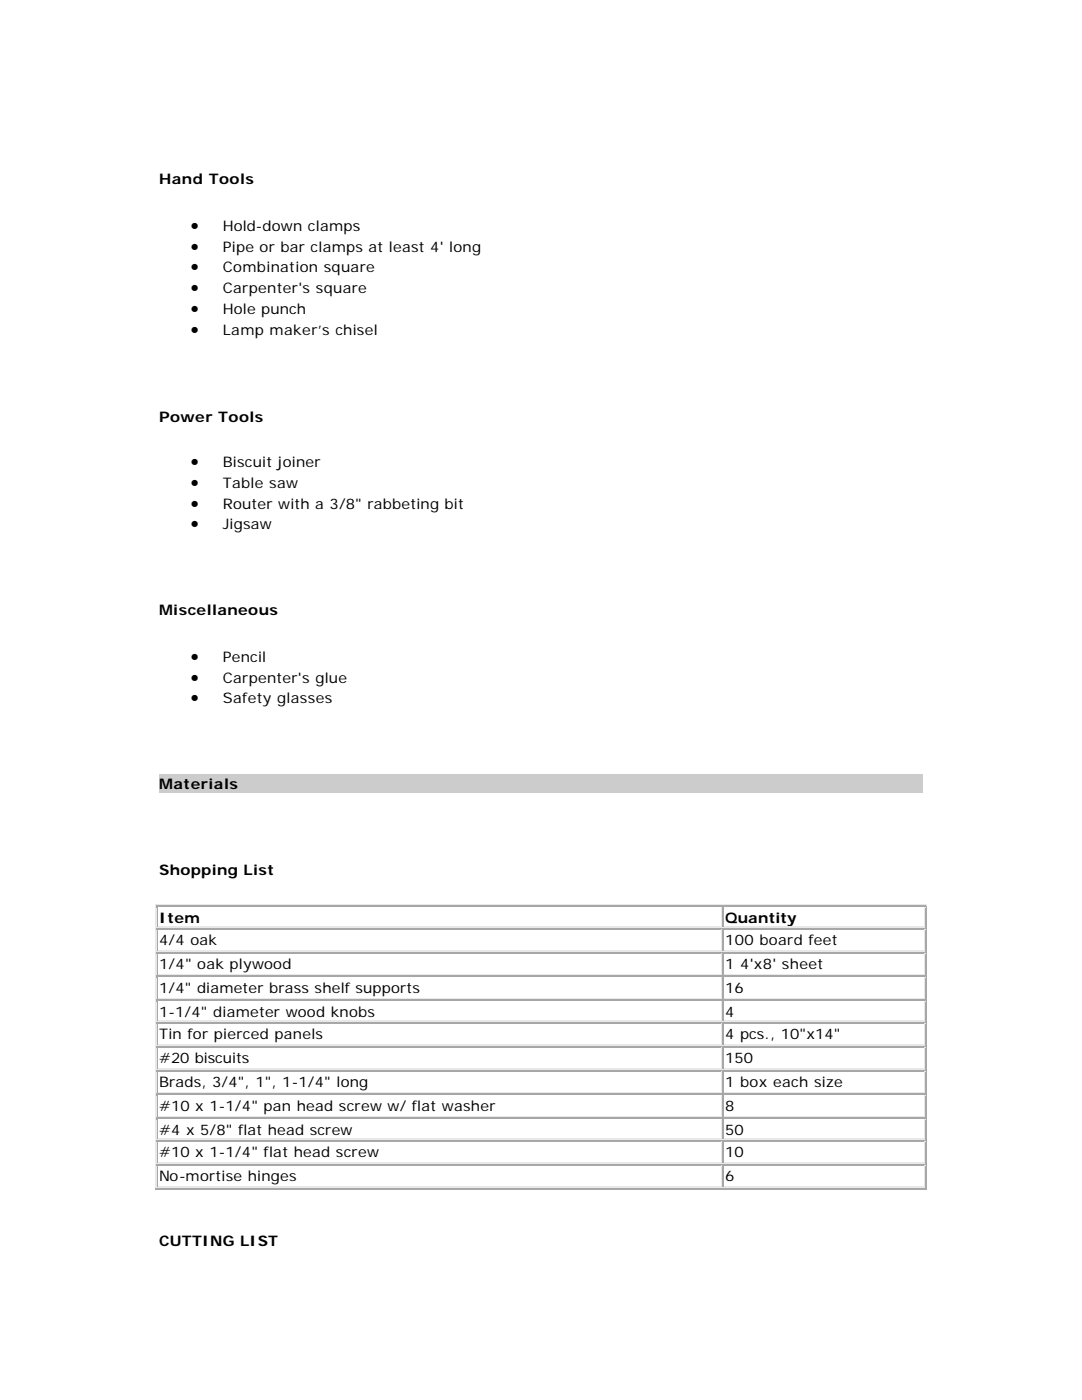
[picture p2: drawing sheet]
<svg xmlns="http://www.w3.org/2000/svg" width="216mm" height="279mm" viewBox="0 0 216 279" stroke-linecap="round" stroke-linejoin="round" font-family="sans-serif">
<defs><g id="words">
<g font-size="3.4">
<text x="38.1" y="46">•</text>
<text x="38.1" y="50.3">•</text>
<text x="38.1" y="54.2">•</text>
<text x="38.1" y="58.5">•</text>
<text x="38.1" y="62.7">•</text>
<text x="38.1" y="66.9">•</text>
<text x="38.1" y="93.1">•</text>
<text x="38.1" y="97.4">•</text>
<text x="38.1" y="101.6">•</text>
<text x="38.1" y="105.6">•</text>
<text x="38.1" y="132">•</text>
<text x="38.1" y="136.3">•</text>
<text x="38.1" y="140.2">•</text>
</g>
<g font-size="2.9">
<text x="31.7" y="36.8">Hand Tools</text>
<text x="44.4" y="46">Hold-dow</text>
<text x="58.5" y="46">n clamps</text>
<text x="44.4" y="50.3">Pipe or bar clamps at least 4' long</text>
<text x="44.4" y="54.2">Combination square</text>
<text x="44.4" y="58.5">Carpenter's square</text>
<text x="44.4" y="62.7">Hole punch</text>
<text x="44.4" y="66.9">Lamp maker’s chisel</text>
<text x="31.7" y="84.1">Power Tools</text>
<text x="44.4" y="93.1">Biscuit joiner</text>
<text x="44.4" y="97.4">Table saw</text>
<text x="44.4" y="101.6">Router w</text>
<text x="57.9" y="101.6">ith a 3/8&quot; rabbeting bit</text>
<text x="44.4" y="105.6">Jigsaw</text>
<text x="31.7" y="122.8">Miscellaneous</text>
<text x="44.4" y="132">Pencil</text>
<text x="44.4" y="136.3">Carpenter's glue</text>
<text x="44.4" y="140.2">Safety glasses</text>
<text x="31.7" y="157.4">Materials</text>
<text x="31.7" y="174.6">Shopping List</text>
<text x="31.7" y="184.1">Item</text>
<text x="144.7" y="184.1">Quantity</text>
<text x="31.7" y="188.6">4/4 oak</text>
<text x="144.7" y="188.6">100 board feet</text>
<text x="31.7" y="193.4">1/4&quot; oak plyw</text>
<text x="52.7" y="193.4">ood</text>
<text x="144.7" y="193.4">1 4'x8' sheet</text>
<text x="31.7" y="198.2">1/4&quot; diameter brass shelf supports</text>
<text x="31.7" y="202.9">1-1/4&quot; diameter w</text>
<text x="59.4" y="202.9">ood knobs</text>
<text x="144.7" y="198.2">16</text>
<text x="144.7" y="202.9">4</text>
<text x="31.7" y="207.4">Tin for pierced panels</text>
<text x="144.7" y="207.4">4 pcs., 10&quot;x14&quot;</text>
<text x="31.7" y="212.2">#20 biscuits</text>
<text x="144.7" y="212.2">150</text>
<text x="31.7" y="217">Brads, 3/4&quot;, 1&quot;, 1-1/4&quot; long</text>
<text x="31.7" y="221.7">#10 x 1-1/4&quot; pan head screww</text>
<text x="79.8" y="221.7">/ flat w</text>
<text x="90.6" y="221.7">asher</text>
<text x="144.7" y="217">1 box each size</text>
<text x="144.7" y="221.7">8</text>
<text x="31.7" y="226.5">#4 x 5/8&quot; flat head screw</text>
<text x="144.7" y="226.5">50</text>
<text x="31.7" y="231">#10 x 1-1/4&quot; flat head screw</text>
<text x="144.7" y="231">10</text>
<text x="31.7" y="235.7">No-mortise hinges</text>
<text x="144.7" y="235.7">6</text>
<text x="31.7" y="248.7">CUTTING LIST</text>
</g>
</g></defs>
<path d="M31.7 154.5h152.4v3.7h-152.4z" fill="#ccc"/>
<g fill="#ece9d8">
<path d="M31 180.4h.2v.8h-.2z"/>
<path d="M31 180.4h.2v.3h-.2z"/>
</g>
<path d="M31.2 180.6h113" fill="none" stroke="#ece9d8" stroke-width=".26"/>
<path d="M144.2 180.4h.3v.3h-.3z" fill="#ece9d8"/>
<path d="M144.5 180.6h40.2" fill="none" stroke="#ece9d8" stroke-width=".26"/>
<path d="M184.7 180.4h.2v.8h-.2z" fill="#aca899"/>
<path d="M184.7 180.4h.2v.3h-.2z" fill="#ece9d8"/>
<path d="M31.2 180.7h.3v.3h-.3z" fill="#aca899"/>
<path d="M31.5 180.8h112.4" fill="none" stroke="#aca899" stroke-width=".26"/>
<path d="M143.9 180.7h.3v.3h-.3z" fill="#ece9d8"/>
<g fill="#aca899">
<path d="M143.9 180.7h.3v.3h-.3z"/>
<path d="M31.2 184.9h.3v.3h-.3z"/>
</g>
<path d="M31.2 184.9h.3v.3h-.3z" fill="#ece9d8"/>
<path d="M31.5 185.1h112.4" fill="none" stroke="#ece9d8" stroke-width=".26"/>
<path d="M143.9 184.9h.3v.3h-.3z" fill="#ece9d8"/>
<path d="M31.4 181v3.9" fill="none" stroke="#aca899" stroke-width=".26"/>
<path d="M31.1 181.2v4M144.1 181v3.9" fill="none" stroke="#ece9d8" stroke-width=".26"/>
<path d="M144.2 180.7h.3v.3h-.3z" fill="#aca899"/>
<path d="M144.5 180.8h39.9" fill="none" stroke="#aca899" stroke-width=".26"/>
<path d="M184.4 180.7h.3v.3h-.3z" fill="#ece9d8"/>
<g fill="#aca899">
<path d="M184.4 180.7h.3v.3h-.3z"/>
<path d="M144.2 184.9h.3v.3h-.3z"/>
</g>
<path d="M144.2 184.9h.3v.3h-.3z" fill="#ece9d8"/>
<path d="M144.5 185.1h39.9" fill="none" stroke="#ece9d8" stroke-width=".26"/>
<path d="M184.4 184.9h.3v.3h-.3z" fill="#ece9d8"/>
<path d="M144.3 181v3.9M184.8 181.2v4" fill="none" stroke="#aca899" stroke-width=".26"/>
<path d="M184.5 181v3.9" fill="none" stroke="#ece9d8" stroke-width=".26"/>
<path d="M31 185.2h.2v.5h-.2z" fill="#ece9d8"/>
<g fill="#aca899">
<path d="M184.7 185.2h.2v.5h-.2z"/>
<path d="M31.2 185.2h.3v.3h-.3z"/>
</g>
<path d="M31.5 185.3h112.4" fill="none" stroke="#aca899" stroke-width=".26"/>
<path d="M143.9 185.2h.3v.3h-.3z" fill="#ece9d8"/>
<g fill="#aca899">
<path d="M143.9 185.2h.3v.3h-.3z"/>
<path d="M31.2 189.7h.3v.3h-.3z"/>
</g>
<path d="M31.2 189.7h.3v.3h-.3z" fill="#ece9d8"/>
<path d="M31.5 189.8h112.4" fill="none" stroke="#ece9d8" stroke-width=".26"/>
<path d="M143.9 189.7h.3v.3h-.3z" fill="#ece9d8"/>
<path d="M31.4 185.5v4.2" fill="none" stroke="#aca899" stroke-width=".26"/>
<path d="M31.1 185.7v4.3M144.1 185.5v4.2" fill="none" stroke="#ece9d8" stroke-width=".26"/>
<path d="M144.2 185.2h.3v.3h-.3z" fill="#aca899"/>
<path d="M144.5 185.3h39.9" fill="none" stroke="#aca899" stroke-width=".26"/>
<path d="M184.4 185.2h.3v.3h-.3z" fill="#ece9d8"/>
<g fill="#aca899">
<path d="M184.4 185.2h.3v.3h-.3z"/>
<path d="M144.2 189.7h.3v.3h-.3z"/>
</g>
<path d="M144.2 189.7h.3v.3h-.3z" fill="#ece9d8"/>
<path d="M144.5 189.8h39.9" fill="none" stroke="#ece9d8" stroke-width=".26"/>
<path d="M184.4 189.7h.3v.3h-.3z" fill="#ece9d8"/>
<path d="M144.3 185.5v4.2M184.8 185.7v4.3" fill="none" stroke="#aca899" stroke-width=".26"/>
<path d="M184.5 185.5v4.2" fill="none" stroke="#ece9d8" stroke-width=".26"/>
<path d="M31 190h.2v.5h-.2z" fill="#ece9d8"/>
<g fill="#aca899">
<path d="M184.7 190h.2v.5h-.2z"/>
<path d="M31.2 190h.3v.2h-.3z"/>
</g>
<path d="M31.5 190.1h112.4" fill="none" stroke="#aca899" stroke-width=".26"/>
<path d="M143.9 190h.3v.2h-.3z" fill="#ece9d8"/>
<g fill="#aca899">
<path d="M143.9 190h.3v.2h-.3z"/>
<path d="M31.2 194.5h.3v.2h-.3z"/>
</g>
<path d="M31.2 194.5h.3v.2h-.3z" fill="#ece9d8"/>
<path d="M31.5 194.6h112.4" fill="none" stroke="#ece9d8" stroke-width=".26"/>
<path d="M143.9 194.5h.3v.2h-.3z" fill="#ece9d8"/>
<path d="M31.4 190.2v4.3" fill="none" stroke="#aca899" stroke-width=".26"/>
<path d="M31.1 190.5v4.2M144.1 190.2v4.3" fill="none" stroke="#ece9d8" stroke-width=".26"/>
<path d="M144.2 190h.3v.2h-.3z" fill="#aca899"/>
<path d="M144.5 190.1h39.9" fill="none" stroke="#aca899" stroke-width=".26"/>
<path d="M184.4 190h.3v.2h-.3z" fill="#ece9d8"/>
<g fill="#aca899">
<path d="M184.4 190h.3v.2h-.3z"/>
<path d="M144.2 194.5h.3v.2h-.3z"/>
</g>
<path d="M144.2 194.5h.3v.2h-.3z" fill="#ece9d8"/>
<path d="M144.5 194.6h39.9" fill="none" stroke="#ece9d8" stroke-width=".26"/>
<path d="M184.4 194.5h.3v.2h-.3z" fill="#ece9d8"/>
<path d="M144.3 190.2v4.3M184.8 190.5v4.2" fill="none" stroke="#aca899" stroke-width=".26"/>
<path d="M184.5 190.2v4.3" fill="none" stroke="#ece9d8" stroke-width=".26"/>
<path d="M31 194.7h.2v.6h-.2z" fill="#ece9d8"/>
<g fill="#aca899">
<path d="M184.7 194.7h.2v.6h-.2z"/>
<path d="M31.2 194.7h.3v.3h-.3z"/>
</g>
<path d="M31.5 194.9h112.4" fill="none" stroke="#aca899" stroke-width=".26"/>
<path d="M143.9 194.7h.3v.3h-.3z" fill="#ece9d8"/>
<g fill="#aca899">
<path d="M143.9 194.7h.3v.3h-.3z"/>
<path d="M31.2 199.2h.3v.3h-.3z"/>
</g>
<path d="M31.2 199.2h.3v.3h-.3z" fill="#ece9d8"/>
<path d="M31.5 199.4h112.4" fill="none" stroke="#ece9d8" stroke-width=".26"/>
<path d="M143.9 199.2h.3v.3h-.3z" fill="#ece9d8"/>
<path d="M31.4 195v4.2" fill="none" stroke="#aca899" stroke-width=".26"/>
<path d="M31.1 195.3v4.2M144.1 195v4.2" fill="none" stroke="#ece9d8" stroke-width=".26"/>
<path d="M144.2 194.7h.3v.3h-.3z" fill="#aca899"/>
<path d="M144.5 194.9h39.9" fill="none" stroke="#aca899" stroke-width=".26"/>
<path d="M184.4 194.7h.3v.3h-.3z" fill="#ece9d8"/>
<g fill="#aca899">
<path d="M184.4 194.7h.3v.3h-.3z"/>
<path d="M144.2 199.2h.3v.3h-.3z"/>
</g>
<path d="M144.2 199.2h.3v.3h-.3z" fill="#ece9d8"/>
<path d="M144.5 199.4h39.9" fill="none" stroke="#ece9d8" stroke-width=".26"/>
<path d="M184.4 199.2h.3v.3h-.3z" fill="#ece9d8"/>
<path d="M144.3 195v4.2M184.8 195.3v4.2" fill="none" stroke="#aca899" stroke-width=".26"/>
<path d="M184.5 195v4.2" fill="none" stroke="#ece9d8" stroke-width=".26"/>
<path d="M31 199.5h.2v.5h-.2z" fill="#ece9d8"/>
<g fill="#aca899">
<path d="M184.7 199.5h.2v.5h-.2z"/>
<path d="M31.2 199.5h.3v.3h-.3z"/>
</g>
<path d="M31.5 199.6h112.4" fill="none" stroke="#aca899" stroke-width=".26"/>
<path d="M143.9 199.5h.3v.3h-.3z" fill="#ece9d8"/>
<g fill="#aca899">
<path d="M143.9 199.5h.3v.3h-.3z"/>
<path d="M31.2 203.7h.3v.3h-.3z"/>
</g>
<path d="M31.2 203.7h.3v.3h-.3z" fill="#ece9d8"/>
<path d="M31.5 203.9h112.4" fill="none" stroke="#ece9d8" stroke-width=".26"/>
<path d="M143.9 203.7h.3v.3h-.3z" fill="#ece9d8"/>
<path d="M31.4 199.8v3.9" fill="none" stroke="#aca899" stroke-width=".26"/>
<path d="M144.1 199.8v3.9M31.1 200v4" fill="none" stroke="#ece9d8" stroke-width=".26"/>
<path d="M144.2 199.5h.3v.3h-.3z" fill="#aca899"/>
<path d="M144.5 199.6h39.9" fill="none" stroke="#aca899" stroke-width=".26"/>
<path d="M184.4 199.5h.3v.3h-.3z" fill="#ece9d8"/>
<g fill="#aca899">
<path d="M184.4 199.5h.3v.3h-.3z"/>
<path d="M144.2 203.7h.3v.3h-.3z"/>
</g>
<path d="M144.2 203.7h.3v.3h-.3z" fill="#ece9d8"/>
<path d="M144.5 203.9h39.9" fill="none" stroke="#ece9d8" stroke-width=".26"/>
<path d="M184.4 203.7h.3v.3h-.3z" fill="#ece9d8"/>
<path d="M144.3 199.8v3.9M184.8 200v4" fill="none" stroke="#aca899" stroke-width=".26"/>
<path d="M184.5 199.8v3.9" fill="none" stroke="#ece9d8" stroke-width=".26"/>
<path d="M31 204h.2v.5h-.2z" fill="#ece9d8"/>
<g fill="#aca899">
<path d="M184.7 204h.2v.5h-.2z"/>
<path d="M31.2 204h.3v.3h-.3z"/>
</g>
<path d="M31.5 204.1h112.4" fill="none" stroke="#aca899" stroke-width=".26"/>
<path d="M143.9 204h.3v.3h-.3z" fill="#ece9d8"/>
<g fill="#aca899">
<path d="M143.9 204h.3v.3h-.3z"/>
<path d="M31.2 208.5h.3v.3h-.3z"/>
</g>
<path d="M31.2 208.5h.3v.3h-.3z" fill="#ece9d8"/>
<path d="M31.5 208.6h112.4" fill="none" stroke="#ece9d8" stroke-width=".26"/>
<path d="M143.9 208.5h.3v.3h-.3z" fill="#ece9d8"/>
<path d="M31.4 204.3v4.2" fill="none" stroke="#aca899" stroke-width=".26"/>
<path d="M31.1 204.5v4.3M144.1 204.3v4.2" fill="none" stroke="#ece9d8" stroke-width=".26"/>
<path d="M144.2 204h.3v.3h-.3z" fill="#aca899"/>
<path d="M144.5 204.1h39.9" fill="none" stroke="#aca899" stroke-width=".26"/>
<path d="M184.4 204h.3v.3h-.3z" fill="#ece9d8"/>
<g fill="#aca899">
<path d="M184.4 204h.3v.3h-.3z"/>
<path d="M144.2 208.5h.3v.3h-.3z"/>
</g>
<path d="M144.2 208.5h.3v.3h-.3z" fill="#ece9d8"/>
<path d="M144.5 208.6h39.9" fill="none" stroke="#ece9d8" stroke-width=".26"/>
<path d="M184.4 208.5h.3v.3h-.3z" fill="#ece9d8"/>
<path d="M144.3 204.3v4.2M184.8 204.5v4.3" fill="none" stroke="#aca899" stroke-width=".26"/>
<path d="M184.5 204.3v4.2" fill="none" stroke="#ece9d8" stroke-width=".26"/>
<path d="M31 208.8h.2v.5h-.2z" fill="#ece9d8"/>
<g fill="#aca899">
<path d="M184.7 208.8h.2v.5h-.2z"/>
<path d="M31.2 208.8h.3v.2h-.3z"/>
</g>
<path d="M31.5 208.9h112.4" fill="none" stroke="#aca899" stroke-width=".26"/>
<path d="M143.9 208.8h.3v.2h-.3z" fill="#ece9d8"/>
<g fill="#aca899">
<path d="M143.9 208.8h.3v.2h-.3z"/>
<path d="M31.2 213.3h.3v.2h-.3z"/>
</g>
<path d="M31.2 213.3h.3v.2h-.3z" fill="#ece9d8"/>
<path d="M31.5 213.4h112.4" fill="none" stroke="#ece9d8" stroke-width=".26"/>
<path d="M143.9 213.3h.3v.2h-.3z" fill="#ece9d8"/>
<path d="M31.4 209v4.3" fill="none" stroke="#aca899" stroke-width=".26"/>
<path d="M31.1 209.3v4.2M144.1 209v4.3" fill="none" stroke="#ece9d8" stroke-width=".26"/>
<path d="M144.2 208.8h.3v.2h-.3z" fill="#aca899"/>
<path d="M144.5 208.9h39.9" fill="none" stroke="#aca899" stroke-width=".26"/>
<path d="M184.4 208.8h.3v.2h-.3z" fill="#ece9d8"/>
<g fill="#aca899">
<path d="M184.4 208.8h.3v.2h-.3z"/>
<path d="M144.2 213.3h.3v.2h-.3z"/>
</g>
<path d="M144.2 213.3h.3v.2h-.3z" fill="#ece9d8"/>
<path d="M144.5 213.4h39.9" fill="none" stroke="#ece9d8" stroke-width=".26"/>
<path d="M184.4 213.3h.3v.2h-.3z" fill="#ece9d8"/>
<path d="M144.3 209v4.3M184.8 209.3v4.2" fill="none" stroke="#aca899" stroke-width=".26"/>
<path d="M184.5 209v4.3" fill="none" stroke="#ece9d8" stroke-width=".26"/>
<path d="M31 213.5h.2v.5h-.2z" fill="#ece9d8"/>
<g fill="#aca899">
<path d="M184.7 213.5h.2v.5h-.2z"/>
<path d="M31.2 213.5h.3v.3h-.3z"/>
</g>
<path d="M31.5 213.7h112.4" fill="none" stroke="#aca899" stroke-width=".26"/>
<path d="M143.9 213.5h.3v.3h-.3z" fill="#ece9d8"/>
<g fill="#aca899">
<path d="M143.9 213.5h.3v.3h-.3z"/>
<path d="M31.2 218h.3v.3h-.3z"/>
</g>
<path d="M31.2 218h.3v.3h-.3z" fill="#ece9d8"/>
<path d="M31.5 218.1h112.4" fill="none" stroke="#ece9d8" stroke-width=".26"/>
<path d="M143.9 218h.3v.3h-.3z" fill="#ece9d8"/>
<path d="M31.4 213.8v4.2" fill="none" stroke="#aca899" stroke-width=".26"/>
<path d="M31.1 214v4.3M144.1 213.8v4.2" fill="none" stroke="#ece9d8" stroke-width=".26"/>
<path d="M144.2 213.5h.3v.3h-.3z" fill="#aca899"/>
<path d="M144.5 213.7h39.9" fill="none" stroke="#aca899" stroke-width=".26"/>
<path d="M184.4 213.5h.3v.3h-.3z" fill="#ece9d8"/>
<g fill="#aca899">
<path d="M184.4 213.5h.3v.3h-.3z"/>
<path d="M144.2 218h.3v.3h-.3z"/>
</g>
<path d="M144.2 218h.3v.3h-.3z" fill="#ece9d8"/>
<path d="M144.5 218.1h39.9" fill="none" stroke="#ece9d8" stroke-width=".26"/>
<path d="M184.4 218h.3v.3h-.3z" fill="#ece9d8"/>
<path d="M144.3 213.8v4.2M184.8 214v4.3" fill="none" stroke="#aca899" stroke-width=".26"/>
<path d="M184.5 213.8v4.2" fill="none" stroke="#ece9d8" stroke-width=".26"/>
<path d="M31 218.3h.2v.5h-.2z" fill="#ece9d8"/>
<g fill="#aca899">
<path d="M184.7 218.3h.2v.5h-.2z"/>
<path d="M31.2 218.3h.3v.2h-.3z"/>
</g>
<path d="M31.5 218.4h112.4" fill="none" stroke="#aca899" stroke-width=".26"/>
<path d="M143.9 218.3h.3v.2h-.3z" fill="#ece9d8"/>
<g fill="#aca899">
<path d="M143.9 218.3h.3v.2h-.3z"/>
<path d="M31.2 222.8h.3v.2h-.3z"/>
</g>
<path d="M31.2 222.8h.3v.2h-.3z" fill="#ece9d8"/>
<path d="M31.5 222.9h112.4" fill="none" stroke="#ece9d8" stroke-width=".26"/>
<path d="M143.9 222.8h.3v.2h-.3z" fill="#ece9d8"/>
<path d="M31.4 218.5v4.3" fill="none" stroke="#aca899" stroke-width=".26"/>
<path d="M31.1 218.8v4.2M144.1 218.5v4.3" fill="none" stroke="#ece9d8" stroke-width=".26"/>
<path d="M144.2 218.3h.3v.2h-.3z" fill="#aca899"/>
<path d="M144.5 218.4h39.9" fill="none" stroke="#aca899" stroke-width=".26"/>
<path d="M184.4 218.3h.3v.2h-.3z" fill="#ece9d8"/>
<g fill="#aca899">
<path d="M184.4 218.3h.3v.2h-.3z"/>
<path d="M144.2 222.8h.3v.2h-.3z"/>
</g>
<path d="M144.2 222.8h.3v.2h-.3z" fill="#ece9d8"/>
<path d="M144.5 222.9h39.9" fill="none" stroke="#ece9d8" stroke-width=".26"/>
<path d="M184.4 222.8h.3v.2h-.3z" fill="#ece9d8"/>
<path d="M144.3 218.5v4.3M184.8 218.8v4.2" fill="none" stroke="#aca899" stroke-width=".26"/>
<path d="M184.5 218.5v4.3" fill="none" stroke="#ece9d8" stroke-width=".26"/>
<path d="M31 223h.2v.6h-.2z" fill="#ece9d8"/>
<g fill="#aca899">
<path d="M184.7 223h.2v.6h-.2z"/>
<path d="M31.2 223h.3v.3h-.3z"/>
</g>
<path d="M31.5 223.2h112.4" fill="none" stroke="#aca899" stroke-width=".26"/>
<path d="M143.9 223h.3v.3h-.3z" fill="#ece9d8"/>
<g fill="#aca899">
<path d="M143.9 223h.3v.3h-.3z"/>
<path d="M31.2 227.3h.3v.2h-.3z"/>
</g>
<path d="M31.2 227.3h.3v.2h-.3z" fill="#ece9d8"/>
<path d="M31.5 227.4h112.4" fill="none" stroke="#ece9d8" stroke-width=".26"/>
<path d="M143.9 227.3h.3v.2h-.3z" fill="#ece9d8"/>
<path d="M31.4 223.3v4" fill="none" stroke="#aca899" stroke-width=".26"/>
<path d="M31.1 223.6v3.9M144.1 223.3v4" fill="none" stroke="#ece9d8" stroke-width=".26"/>
<path d="M144.2 223h.3v.3h-.3z" fill="#aca899"/>
<path d="M144.5 223.2h39.9" fill="none" stroke="#aca899" stroke-width=".26"/>
<path d="M184.4 223h.3v.3h-.3z" fill="#ece9d8"/>
<g fill="#aca899">
<path d="M184.4 223h.3v.3h-.3z"/>
<path d="M144.2 227.3h.3v.2h-.3z"/>
</g>
<path d="M144.2 227.3h.3v.2h-.3z" fill="#ece9d8"/>
<path d="M144.5 227.4h39.9" fill="none" stroke="#ece9d8" stroke-width=".26"/>
<path d="M184.4 227.3h.3v.2h-.3z" fill="#ece9d8"/>
<path d="M144.3 223.3v4M184.8 223.6v3.9" fill="none" stroke="#aca899" stroke-width=".26"/>
<path d="M184.5 223.3v4" fill="none" stroke="#ece9d8" stroke-width=".26"/>
<path d="M31 227.5h.2v.6h-.2z" fill="#ece9d8"/>
<g fill="#aca899">
<path d="M184.7 227.5h.2v.6h-.2z"/>
<path d="M31.2 227.5h.3v.3h-.3z"/>
</g>
<path d="M31.5 227.7h112.4" fill="none" stroke="#aca899" stroke-width=".26"/>
<path d="M143.9 227.5h.3v.3h-.3z" fill="#ece9d8"/>
<g fill="#aca899">
<path d="M143.9 227.5h.3v.3h-.3z"/>
<path d="M31.2 232h.3v.3h-.3z"/>
</g>
<path d="M31.2 232h.3v.3h-.3z" fill="#ece9d8"/>
<path d="M31.5 232.2h112.4" fill="none" stroke="#ece9d8" stroke-width=".26"/>
<path d="M143.9 232h.3v.3h-.3z" fill="#ece9d8"/>
<path d="M31.4 227.8v4.2" fill="none" stroke="#aca899" stroke-width=".26"/>
<path d="M31.1 228.1v4.2M144.1 227.8v4.2" fill="none" stroke="#ece9d8" stroke-width=".26"/>
<path d="M144.2 227.5h.3v.3h-.3z" fill="#aca899"/>
<path d="M144.5 227.7h39.9" fill="none" stroke="#aca899" stroke-width=".26"/>
<path d="M184.4 227.5h.3v.3h-.3z" fill="#ece9d8"/>
<g fill="#aca899">
<path d="M184.4 227.5h.3v.3h-.3z"/>
<path d="M144.2 232h.3v.3h-.3z"/>
</g>
<path d="M144.2 232h.3v.3h-.3z" fill="#ece9d8"/>
<path d="M144.5 232.2h39.9" fill="none" stroke="#ece9d8" stroke-width=".26"/>
<path d="M184.4 232h.3v.3h-.3z" fill="#ece9d8"/>
<path d="M144.3 227.8v4.2M184.8 228.1v4.2" fill="none" stroke="#aca899" stroke-width=".26"/>
<path d="M184.5 227.8v4.2" fill="none" stroke="#ece9d8" stroke-width=".26"/>
<path d="M31 232.3h.2v.5h-.2z" fill="#ece9d8"/>
<g fill="#aca899">
<path d="M184.7 232.3h.2v.5h-.2z"/>
<path d="M31.2 232.3h.3v.3h-.3z"/>
</g>
<path d="M31.5 232.4h112.4" fill="none" stroke="#aca899" stroke-width=".26"/>
<path d="M143.9 232.3h.3v.3h-.3z" fill="#ece9d8"/>
<g fill="#aca899">
<path d="M143.9 232.3h.3v.3h-.3z"/>
<path d="M31.2 236.8h.3v.3h-.3z"/>
</g>
<path d="M31.2 236.8h.3v.3h-.3z" fill="#ece9d8"/>
<path d="M31.5 236.9h112.4" fill="none" stroke="#ece9d8" stroke-width=".26"/>
<path d="M143.9 236.8h.3v.3h-.3z" fill="#ece9d8"/>
<path d="M31.4 232.6v4.2" fill="none" stroke="#aca899" stroke-width=".26"/>
<path d="M31.1 232.8v4.3M144.1 232.6v4.2" fill="none" stroke="#ece9d8" stroke-width=".26"/>
<path d="M31 237.1h.2v.2h-.2z" fill="#ece9d8"/>
<path d="M31 237.1h.2v.2h-.2z" fill="#aca899"/>
<path d="M31.2 237.2h113" fill="none" stroke="#aca899" stroke-width=".26"/>
<path d="M144.2 232.3h.3v.3h-.3z" fill="#aca899"/>
<path d="M144.5 232.4h39.9" fill="none" stroke="#aca899" stroke-width=".26"/>
<path d="M184.4 232.3h.3v.3h-.3z" fill="#ece9d8"/>
<g fill="#aca899">
<path d="M184.4 232.3h.3v.3h-.3z"/>
<path d="M144.2 236.8h.3v.3h-.3z"/>
</g>
<path d="M144.2 236.8h.3v.3h-.3z" fill="#ece9d8"/>
<path d="M144.5 236.9h39.9" fill="none" stroke="#ece9d8" stroke-width=".26"/>
<path d="M184.4 236.8h.3v.3h-.3z" fill="#ece9d8"/>
<path d="M144.3 232.6v4.2" fill="none" stroke="#aca899" stroke-width=".26"/>
<path d="M184.5 232.6v4.2" fill="none" stroke="#ece9d8" stroke-width=".26"/>
<path d="M144.2 237.1h.3v.2h-.3z" fill="#aca899"/>
<path d="M144.5 237.2h40.2M184.8 232.8v4.3" fill="none" stroke="#aca899" stroke-width=".26"/>
<path d="M184.7 237.1h.2v.2h-.2z" fill="#aca899"/>
<use href="#words"/>
</svg>
